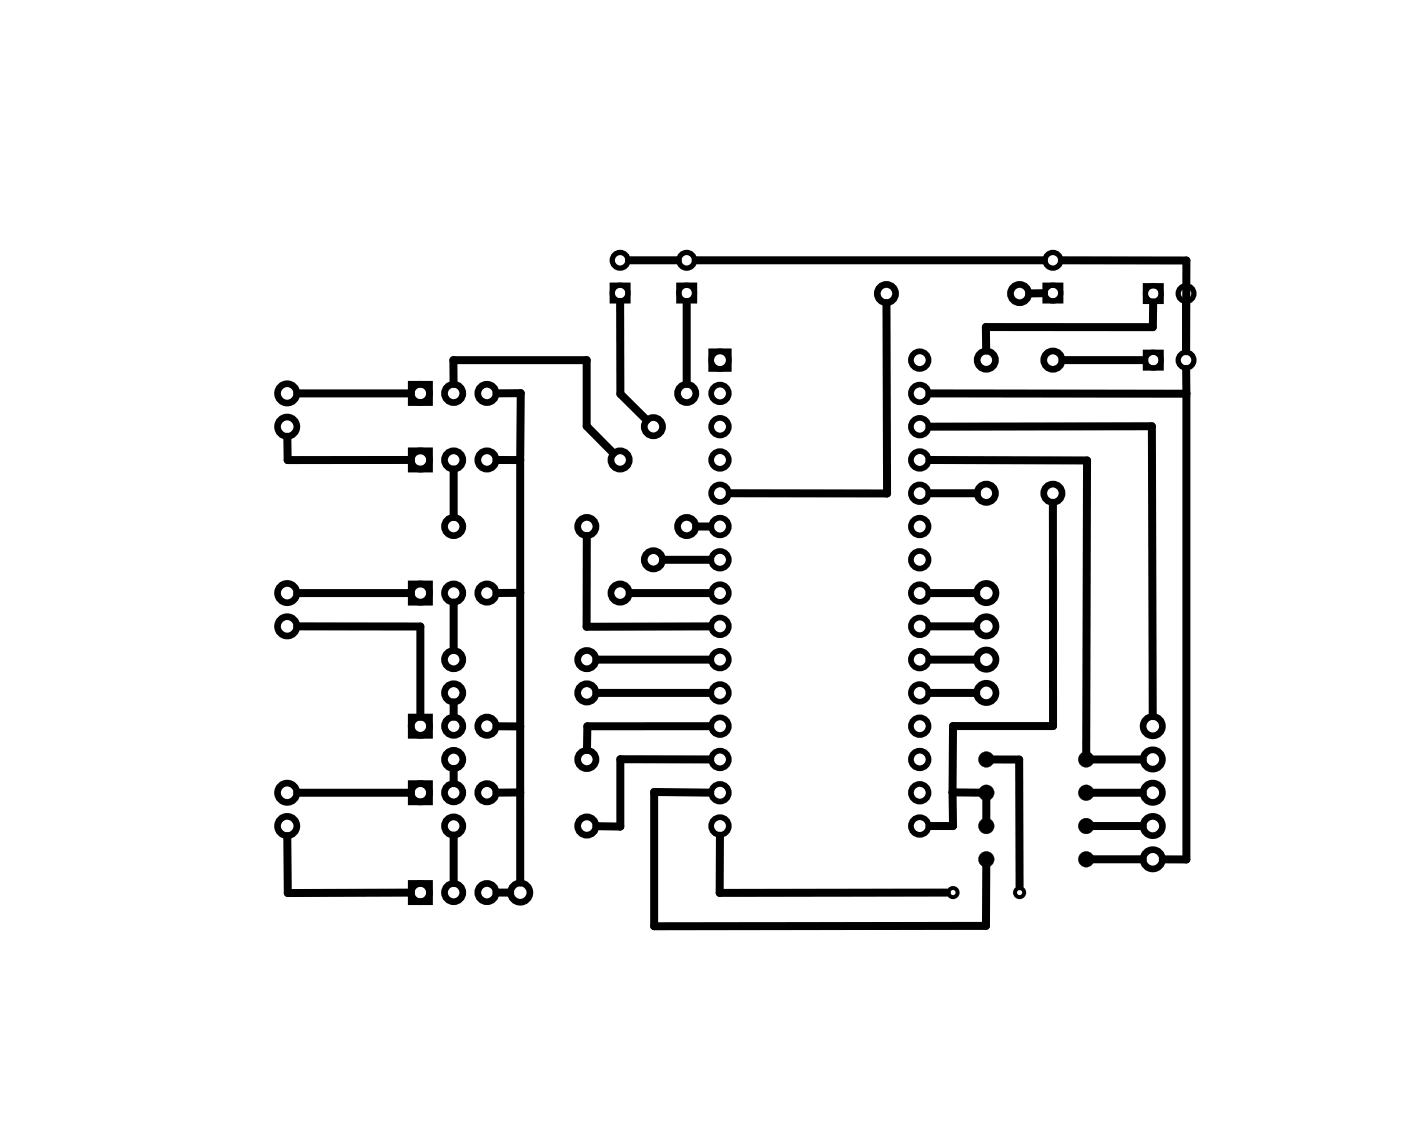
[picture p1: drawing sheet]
<svg xmlns="http://www.w3.org/2000/svg" width="107mm" height="87mm" viewBox="0 0 107 87" stroke-linecap="round" stroke-linejoin="round" font-family="sans-serif">
<path d="M8.6 8.6h.1" fill="none" stroke="#000" stroke-width=".08"/>
<g fill="none" stroke="#000" stroke-width=".51">
<path d="M31.4 29.3h1.4v1.4h-1.4zM31.4 34.4h1.4v1.4h-1.4zM31.4 44.6h1.4v1.4h-1.4zM31.4 59.8h1.4v1.4h-1.4zM31.4 54.7h1.4v1.4h-1.4zM31.4 67.4h1.4v1.4h-1.4z"/>
<circle cx="21.9" cy="32.6" r=".74"/>
<circle cx="21.9" cy="30" r=".74"/>
<circle cx="32.1" cy="30" r=".7"/>
<circle cx="32.1" cy="35.1" r=".7"/>
<circle cx="34.6" cy="35.1" r=".7"/>
<circle cx="34.6" cy="30" r=".7"/>
<circle cx="37.2" cy="35.1" r=".7"/>
<circle cx="37.2" cy="30" r=".7"/>
<circle cx="47.3" cy="35.1" r=".7"/>
<circle cx="49.9" cy="32.6" r=".7"/>
<circle cx="52.4" cy="30" r=".7"/>
<circle cx="67.6" cy="22.4" r=".7"/>
<circle cx="75.3" cy="27.5" r=".7"/>
<circle cx="75.3" cy="37.6" r=".7"/>
<circle cx="77.8" cy="22.4" r=".7"/>
<circle cx="80.3" cy="27.5" r=".7"/>
<circle cx="80.3" cy="37.6" r=".7"/>
<circle cx="21.9" cy="47.8" r=".74"/>
<circle cx="21.9" cy="45.3" r=".74"/>
<circle cx="32.1" cy="55.4" r=".7"/>
<circle cx="32.1" cy="45.3" r=".7"/>
<circle cx="34.6" cy="55.4" r=".7"/>
<circle cx="34.6" cy="45.3" r=".7"/>
<circle cx="34.6" cy="40.2" r=".7"/>
<circle cx="34.6" cy="50.3" r=".7"/>
<circle cx="34.6" cy="58" r=".7"/>
<circle cx="34.6" cy="52.9" r=".7"/>
<circle cx="37.2" cy="45.3" r=".7"/>
<circle cx="37.2" cy="55.4" r=".7"/>
<circle cx="44.8" cy="58" r=".7"/>
<circle cx="44.8" cy="50.3" r=".7"/>
<circle cx="44.8" cy="52.9" r=".7"/>
<circle cx="44.8" cy="40.2" r=".7"/>
<circle cx="47.3" cy="45.3" r=".7"/>
<circle cx="49.9" cy="42.7" r=".7"/>
<circle cx="52.4" cy="40.2" r=".7"/>
<circle cx="75.3" cy="47.8" r=".74"/>
<circle cx="75.3" cy="45.3" r=".74"/>
<circle cx="75.3" cy="52.9" r=".74"/>
<circle cx="75.3" cy="50.3" r=".74"/>
<circle cx="88" cy="55.4" r=".74"/>
<circle cx="88" cy="58" r=".74"/>
<circle cx="21.9" cy="63" r=".74"/>
<circle cx="21.9" cy="60.5" r=".74"/>
<circle cx="32.1" cy="60.5" r=".7"/>
<circle cx="32.1" cy="68.1" r=".7"/>
<circle cx="34.6" cy="60.5" r=".7"/>
<circle cx="34.6" cy="68.1" r=".7"/>
<circle cx="34.6" cy="63" r=".7"/>
<circle cx="37.2" cy="60.5" r=".7"/>
<circle cx="37.2" cy="68.1" r=".7"/>
<circle cx="39.7" cy="68.1" r=".74"/>
<circle cx="44.8" cy="63" r=".7"/>
<circle cx="88" cy="60.5" r=".74"/>
<circle cx="88" cy="65.6" r=".74"/>
<circle cx="88" cy="63" r=".74"/>
</g>
<g fill="none" stroke="#000" stroke-width=".3">
<circle cx="72.7" cy="68.1" r=".35"/>
<circle cx="77.8" cy="68.1" r=".35"/>
</g>
<g fill="#000">
<circle cx="75.3" cy="58" r=".6"/>
<circle cx="82.9" cy="58" r=".6"/>
<circle cx="75.3" cy="60.5" r=".6"/>
<circle cx="75.3" cy="65.6" r=".6"/>
<circle cx="75.3" cy="63" r=".6"/>
<circle cx="82.9" cy="65.6" r=".6"/>
<circle cx="82.9" cy="60.5" r=".6"/>
<circle cx="82.9" cy="63" r=".6"/>
</g>
<g fill="#000">
<path d="M74.6 58a.65 .65 0 0 1 1.3 0 .65 .65 0 0 1-1.3 0zM74.7 58a.59 .59 0 0 0 1.1 0 .59 .59 0 0 0-1.1 0z"/>
<path d="M82.3 58a.61 .61 0 0 1 1.2 0 .61 .61 0 0 1-1.2 0zM82.3 58a.6 .6 0 0 0 1.2 0 .6 .6 0 0 0-1.2 0z"/>
<path d="M74.6 60.5a.65 .65 0 0 1 1.3 0 .65 .65 0 0 1-1.3 0zM74.7 60.5a.59 .59 0 0 0 1.1 0 .59 .59 0 0 0-1.1 0z"/>
<path d="M74.6 63a.65 .65 0 0 1 1.3 0 .65 .65 0 0 1-1.3 0zM74.7 63a.59 .59 0 0 0 1.1 0 .59 .59 0 0 0-1.1 0z"/>
<path d="M74.6 65.6a.65 .65 0 0 1 1.3 0 .65 .65 0 0 1-1.3 0zM74.7 65.6a.59 .59 0 0 0 1.1 0 .59 .59 0 0 0-1.1 0z"/>
<path d="M82.3 65.6a.61 .61 0 0 1 1.2 0 .61 .61 0 0 1-1.2 0zM82.3 65.6a.6 .6 0 0 0 1.2 0 .6 .6 0 0 0-1.2 0z"/>
<path d="M82.3 63a.61 .61 0 0 1 1.2 0 .61 .61 0 0 1-1.2 0zM82.3 63a.6 .6 0 0 0 1.2 0 .6 .6 0 0 0-1.2 0z"/>
<path d="M82.3 60.5a.61 .61 0 0 1 1.2 0 .61 .61 0 0 1-1.2 0zM82.3 60.5a.6 .6 0 0 0 1.2 0 .6 .6 0 0 0-1.2 0z"/>
</g>
<g fill="none" stroke="#000" stroke-width=".43">
<path d="M54.3 26.8h1.3v1.4h-1.3z"/>
<circle cx="54.9" cy="35.1" r=".67"/>
<circle cx="54.9" cy="32.6" r=".67"/>
<circle cx="54.9" cy="30" r=".67"/>
<circle cx="54.9" cy="27.5" r=".67"/>
<circle cx="54.9" cy="37.6" r=".67"/>
<circle cx="70.2" cy="35.1" r=".67"/>
<circle cx="70.2" cy="32.6" r=".67"/>
<circle cx="70.2" cy="30" r=".67"/>
<circle cx="70.2" cy="27.5" r=".67"/>
<circle cx="70.2" cy="37.6" r=".67"/>
<circle cx="54.9" cy="40.2" r=".67"/>
<circle cx="54.9" cy="58" r=".67"/>
<circle cx="54.9" cy="42.7" r=".67"/>
<circle cx="54.9" cy="45.3" r=".67"/>
<circle cx="54.9" cy="52.9" r=".67"/>
<circle cx="54.9" cy="55.4" r=".67"/>
<circle cx="54.9" cy="47.8" r=".67"/>
<circle cx="54.9" cy="50.3" r=".67"/>
<circle cx="70.2" cy="40.2" r=".67"/>
<circle cx="70.2" cy="58" r=".67"/>
<circle cx="70.2" cy="42.7" r=".67"/>
<circle cx="70.2" cy="45.3" r=".67"/>
<circle cx="70.2" cy="47.8" r=".67"/>
<circle cx="70.2" cy="52.9" r=".67"/>
<circle cx="70.2" cy="55.4" r=".67"/>
<circle cx="70.2" cy="50.3" r=".67"/>
<circle cx="54.9" cy="60.5" r=".67"/>
<circle cx="54.9" cy="63" r=".67"/>
<circle cx="70.2" cy="63" r=".67"/>
<circle cx="70.2" cy="60.5" r=".67"/>
</g>
<g fill="none" stroke="#000" stroke-width=".4">
<path d="M46.7 21.8h1.2v1.2h-1.2zM51.8 21.8h1.2v1.2h-1.2zM79.7 21.8h1.2v1.2h-1.2zM87.4 21.8h1.2v1.2h-1.2zM87.4 26.9h1.2v1.2h-1.2z"/>
<circle cx="47.3" cy="19.9" r=".6"/>
<circle cx="52.4" cy="19.9" r=".6"/>
<circle cx="80.3" cy="19.9" r=".6"/>
<circle cx="47.3" cy="22.4" r=".6"/>
<circle cx="52.4" cy="22.4" r=".6"/>
<circle cx="80.3" cy="22.4" r=".6"/>
<circle cx="88" cy="27.5" r=".6"/>
<circle cx="88" cy="22.4" r=".6"/>
<circle cx="90.5" cy="27.5" r=".6"/>
<circle cx="90.5" cy="22.4" r=".6"/>
</g>
<g fill="none" stroke="#000" stroke-width=".61">
<path d="M48 19.9h3.7M53.1 19.9h26.5M81 19.9h9.5v6.9v-3.7M21.9 33.3v1.8h9.4M22.7 30h8.6M34.6 29.3v-1.8h10.2v5l2 2.1M34.6 35.8v3.7M37.9 35.1h1.8M37.9 30h1.8v5.1M39.7 35.1v32.3M47.3 23.1v7l2 2M52.4 23.1v6.2"/>
<path d="M67.6 23.1l.1 14.6-12-.1M70.9 30l19.6 .1M70.9 32.6l17-.1 .1 22.2M70.9 35.1h12v22.5M74.5 37.6h-3.6M79.7 22.4h-1.2M80.3 38.4v17h-7.6v5.1M81.1 27.5h6.2M88 23.1v1.9h-12.8v1.8M90.5 28.2v1.9M90.5 30.1v35.5h-1.8M22.7 45.3h8.6"/>
<path d="M22.7 47.8h9.4v6.9M34.6 46v3.6M34.6 53.6v1.1M34.6 58.7v1.1M37.9 55.4h1.8M39.7 45.3h-1.8M44.8 40.9v6.9h9.4M45.5 50.3h8.7M45.5 52.9h8.7M48 45.3h6.2M50.6 42.7h3.6M53.1 40.2h1.1"/>
<path d="M54.2 58l-6.9-.1v5.2h-1.8M54.2 55.4h-9.4v1.8M74.5 45.3h-3.6M74.5 47.8h-3.6M74.5 50.3h-3.6M74.5 52.9h-3.6M75.6 58h2.2v9.6M83.3 58h3.9M21.9 63.8l.1 4.4 9.3-.1M22.7 60.5h8.6M34.6 63.8v3.6M37.9 68.1h1"/>
<path d="M39.7 60.5h-1.8M54.2 60.5h-4.3v10.2h25.3l.1-4.7M54.9 63.8v4.4l17.3-.1M72.7 60.5v2.5h-1.8M72.7 60.5h2.2M75.3 60.9v1.8M83.3 60.5h3.9M83.3 63h3.9M83.3 65.6h3.9"/>
</g>
</svg>
